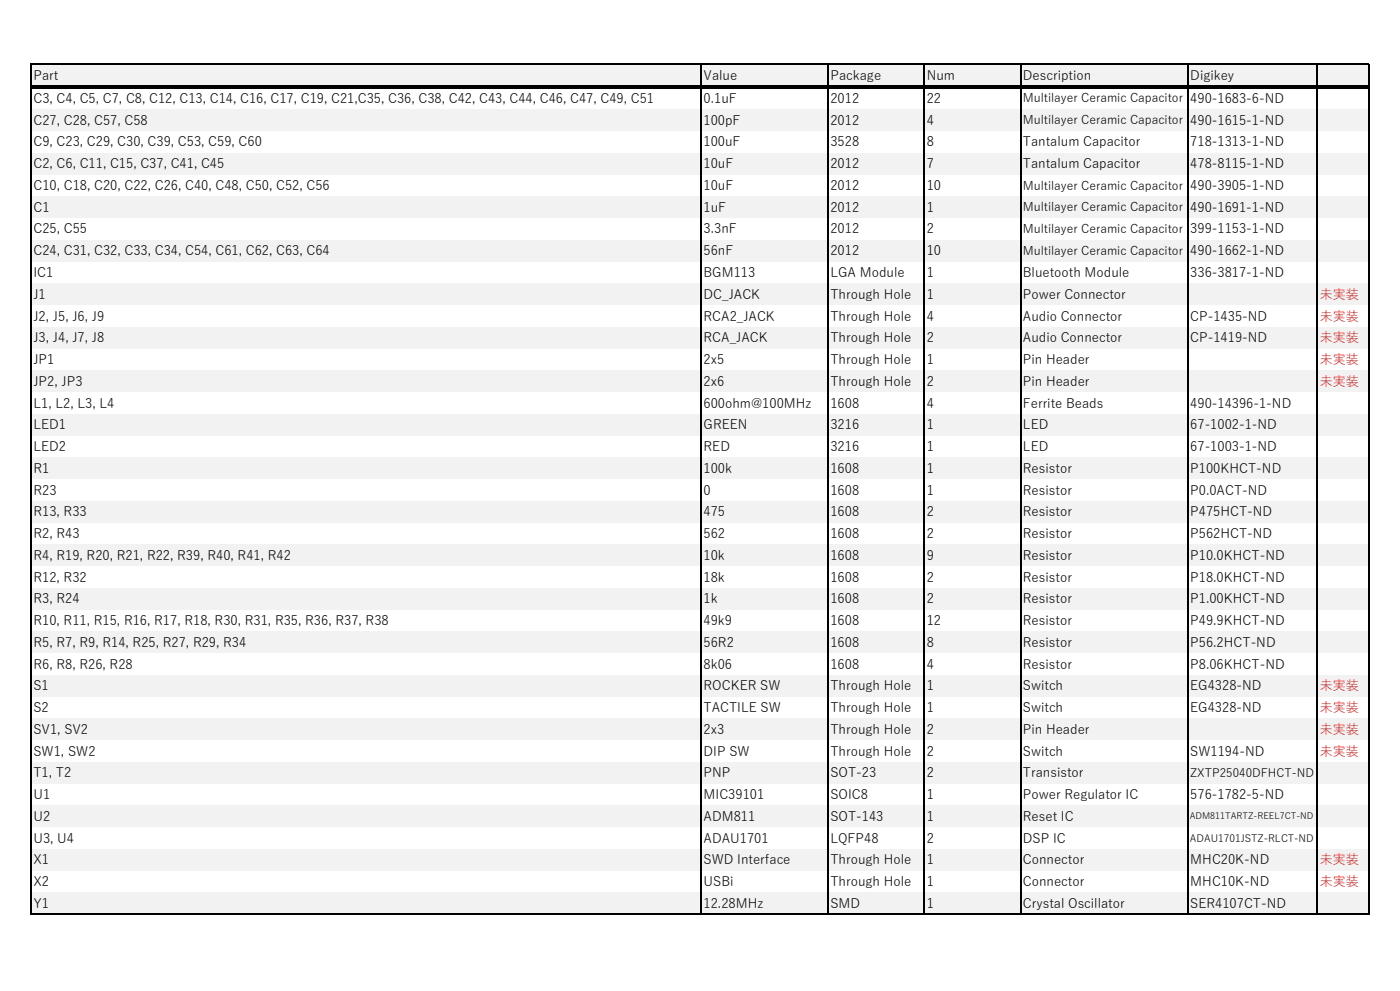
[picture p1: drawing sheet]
<svg xmlns="http://www.w3.org/2000/svg" width="420mm" height="297mm" viewBox="0 0 420 297" stroke-linecap="round" stroke-linejoin="round" font-family="sans-serif">
<defs><g id="words">
<g font-size="3.9">
<text x="10" y="24">Part</text>
<text x="211.1" y="24">Value</text>
<text x="249.1" y="24">Package</text>
<text x="278" y="24">Num</text>
<text x="306.9" y="24">Description</text>
<text x="357.1" y="24">Digikey</text>
<text x="10" y="30.7">C3, C4, C5, C7, C8, C12, C13, C14, C16, C17, C19, C21,C35, C36, C38, C42, C43, C44, C46, C47, C49, C51</text>
<text x="211.1" y="30.7">0.1uF</text>
<text x="249.1" y="30.7">2012</text>
<text x="278" y="30.7">22</text>
<text x="357.1" y="30.7">490-1683-6-ND</text>
<text x="10" y="37.4">C27, C28, C57, C58</text>
<text x="211.1" y="37.4">100pF</text>
<text x="249.1" y="37.4">2012</text>
<text x="278" y="37.4">4</text>
<text x="357.1" y="37.4">490-1615-1-ND</text>
<text x="10" y="43.9">C9, C23, C29, C30, C39, C53, C59, C60</text>
<text x="211.1" y="43.9">100uF</text>
<text x="249.1" y="43.9">3528</text>
<text x="278" y="43.9">8</text>
<text x="306.9" y="43.9">Tantalum Capacitor</text>
<text x="357.1" y="43.9">718-1313-1-ND</text>
<text x="10" y="50.4">C2, C6, C11, C15, C37, C41, C45</text>
<text x="211.1" y="50.4">10uF</text>
<text x="249.1" y="50.4">2012</text>
<text x="278" y="50.4">7</text>
<text x="306.9" y="50.4">Tantalum Capacitor</text>
<text x="357.1" y="50.4">478-8115-1-ND</text>
<text x="10" y="56.9">C10, C18, C20, C22, C26, C40, C48, C50, C52, C56</text>
<text x="211.1" y="56.9">10uF</text>
<text x="249.1" y="56.9">2012</text>
<text x="278" y="56.9">10</text>
<text x="357.1" y="56.9">490-3905-1-ND</text>
<text x="10" y="63.5">C1</text>
<text x="211.1" y="63.5">1uF</text>
<text x="249.1" y="63.5">2012</text>
<text x="278" y="63.5">1</text>
<text x="357.1" y="63.5">490-1691-1-ND</text>
<text x="10" y="70">C25, C55</text>
<text x="211.1" y="70">3.3nF</text>
<text x="249.1" y="70">2012</text>
<text x="278" y="70">2</text>
<text x="357.1" y="70">399-1153-1-ND</text>
<text x="10" y="76.5">C24, C31, C32, C33, C34, C54, C61, C62, C63, C64</text>
<text x="211.1" y="76.5">56nF</text>
<text x="249.1" y="76.5">2012</text>
<text x="278" y="76.5">10</text>
<text x="357.1" y="76.5">490-1662-1-ND</text>
<text x="10" y="83">IC1</text>
<text x="211.1" y="83">BGM113</text>
<text x="249.1" y="83">LGA Module</text>
<text x="278" y="83">1</text>
<text x="306.9" y="83">Bluetooth Module</text>
<text x="357.1" y="83">336-3817-1-ND</text>
<text x="10" y="89.5">J1</text>
<text x="211.1" y="89.5">DC_JACK</text>
<text x="249.1" y="89.5">Through Hole</text>
<text x="278" y="89.5">1</text>
<text x="306.9" y="89.5">Power Connector</text>
<text x="10" y="96.1">J2, J5, J6, J9</text>
<text x="211.1" y="96.1">RCA2_JACK</text>
<text x="249.1" y="96.1">Through Hole</text>
<text x="278" y="96.1">4</text>
<text x="306.9" y="96.1">Audio Connector</text>
<text x="357.1" y="96.1">CP-1435-ND</text>
<text x="10" y="102.6">J3, J4, J7, J8</text>
<text x="211.1" y="102.6">RCA_JACK</text>
<text x="249.1" y="102.6">Through Hole</text>
<text x="278" y="102.6">2</text>
<text x="306.9" y="102.6">Audio Connector</text>
<text x="357.1" y="102.6">CP-1419-ND</text>
<text x="10" y="109.1">JP1</text>
<text x="211.1" y="109.1">2x5</text>
<text x="249.1" y="109.1">Through Hole</text>
<text x="278" y="109.1">1</text>
<text x="306.9" y="109.1">Pin Header</text>
<text x="10" y="115.6">JP2, JP3</text>
<text x="211.1" y="115.6">2x6</text>
<text x="249.1" y="115.6">Through Hole</text>
<text x="278" y="115.6">2</text>
<text x="306.9" y="115.6">Pin Header</text>
<text x="10" y="122.1">L1, L2, L3, L4</text>
<text x="211.1" y="122.1">600ohm@100MHz</text>
<text x="249.1" y="122.1">1608</text>
<text x="278" y="122.1">4</text>
<text x="306.9" y="122.1">Ferrite Beads</text>
<text x="357.1" y="122.1">490-14396-1-ND</text>
<text x="10" y="128.7">LED1</text>
<text x="211.1" y="128.7">GREEN</text>
<text x="249.1" y="128.7">3216</text>
<text x="278" y="128.7">1</text>
<text x="306.9" y="128.7">LED</text>
<text x="357.1" y="128.7">67-1002-1-ND</text>
<text x="10" y="135.2">LED2</text>
<text x="211.1" y="135.2">RED</text>
<text x="249.1" y="135.2">3216</text>
<text x="278" y="135.2">1</text>
<text x="306.9" y="135.2">LED</text>
<text x="357.1" y="135.2">67-1003-1-ND</text>
<text x="10" y="141.7">R1</text>
<text x="211.1" y="141.7">100k</text>
<text x="249.1" y="141.7">1608</text>
<text x="278" y="141.7">1</text>
<text x="306.9" y="141.7">Resistor</text>
<text x="357.1" y="141.7">P100KHCT-ND</text>
<text x="10" y="148.2">R23</text>
<text x="211.1" y="148.2">0</text>
<text x="249.1" y="148.2">1608</text>
<text x="278" y="148.2">1</text>
<text x="306.9" y="148.2">Resistor</text>
<text x="357.1" y="148.2">P0.0ACT-ND</text>
<text x="10" y="154.7">R13, R33</text>
<text x="211.1" y="154.7">475</text>
<text x="249.1" y="154.7">1608</text>
<text x="278" y="154.7">2</text>
<text x="306.9" y="154.7">Resistor</text>
<text x="357.1" y="154.7">P475HCT-ND</text>
<text x="10" y="161.2">R2, R43</text>
<text x="211.1" y="161.2">562</text>
<text x="249.1" y="161.2">1608</text>
<text x="278" y="161.2">2</text>
<text x="306.9" y="161.2">Resistor</text>
<text x="357.1" y="161.2">P562HCT-ND</text>
<text x="10" y="167.8">R4, R19, R20, R21, R22, R39, R40, R41, R42</text>
<text x="211.1" y="167.8">10k</text>
<text x="249.1" y="167.8">1608</text>
<text x="278" y="167.8">9</text>
<text x="306.9" y="167.8">Resistor</text>
<text x="357.1" y="167.8">P10.0KHCT-ND</text>
<text x="10" y="174.3">R12, R32</text>
<text x="211.1" y="174.3">18k</text>
<text x="249.1" y="174.3">1608</text>
<text x="278" y="174.3">2</text>
<text x="306.9" y="174.3">Resistor</text>
<text x="357.1" y="174.3">P18.0KHCT-ND</text>
<text x="10" y="180.8">R3, R24</text>
<text x="211.1" y="180.8">1k</text>
<text x="249.1" y="180.8">1608</text>
<text x="278" y="180.8">2</text>
<text x="306.9" y="180.8">Resistor</text>
<text x="357.1" y="180.8">P1.00KHCT-ND</text>
<text x="10" y="187.3">R10, R11, R15, R16, R17, R18, R30, R31, R35, R36, R37, R38</text>
<text x="211.1" y="187.3">49k9</text>
<text x="249.1" y="187.3">1608</text>
<text x="278" y="187.3">12</text>
<text x="306.9" y="187.3">Resistor</text>
<text x="357.1" y="187.3">P49.9KHCT-ND</text>
<text x="10" y="193.8">R5, R7, R9, R14, R25, R27, R29, R34</text>
<text x="211.1" y="193.8">56R2</text>
<text x="249.1" y="193.8">1608</text>
<text x="278" y="193.8">8</text>
<text x="306.9" y="193.8">Resistor</text>
<text x="357.1" y="193.8">P56.2HCT-ND</text>
<text x="10" y="200.4">R6, R8, R26, R28</text>
<text x="211.1" y="200.4">8k06</text>
<text x="249.1" y="200.4">1608</text>
<text x="278" y="200.4">4</text>
<text x="306.9" y="200.4">Resistor</text>
<text x="357.1" y="200.4">P8.06KHCT-ND</text>
<text x="10" y="206.9">S1</text>
<text x="211.1" y="206.9">ROCKER SW</text>
<text x="249.1" y="206.9">Through Hole</text>
<text x="278" y="206.9">1</text>
<text x="306.9" y="206.9">Switch</text>
<text x="357.1" y="206.9">EG4328-ND</text>
<text x="10" y="213.4">S2</text>
<text x="211.1" y="213.4">TACTILE SW</text>
<text x="249.1" y="213.4">Through Hole</text>
<text x="278" y="213.4">1</text>
<text x="306.9" y="213.4">Switch</text>
<text x="357.1" y="213.4">EG4328-ND</text>
<text x="10" y="219.9">SV1, SV2</text>
<text x="211.1" y="219.9">2x3</text>
<text x="249.1" y="219.9">Through Hole</text>
<text x="278" y="219.9">2</text>
<text x="306.9" y="219.9">Pin Header</text>
<text x="10" y="226.4">SW1, SW2</text>
<text x="211.1" y="226.4">DIP SW</text>
<text x="249.1" y="226.4">Through Hole</text>
<text x="278" y="226.4">2</text>
<text x="306.9" y="226.4">Switch</text>
<text x="357.1" y="226.4">SW1194-ND</text>
<text x="10" y="233">T1, T2</text>
<text x="211.1" y="233">PNP</text>
<text x="249.1" y="233">SOT-23</text>
<text x="278" y="233">2</text>
<text x="306.9" y="233">Transistor</text>
<text x="10" y="239.5">U1</text>
<text x="211.1" y="239.5">MIC39101</text>
<text x="249.1" y="239.5">SOIC8</text>
<text x="278" y="239.5">1</text>
<text x="306.9" y="239.5">Power Regulator IC</text>
<text x="357.1" y="239.5">576-1782-5-ND</text>
<text x="10" y="246">U2</text>
<text x="211.1" y="246">ADM811</text>
<text x="249.1" y="246">SOT-143</text>
<text x="278" y="246">1</text>
<text x="306.9" y="246">Reset IC</text>
<text x="10" y="252.5">U3, U4</text>
<text x="211.1" y="252.5">ADAU1701</text>
<text x="249.1" y="252.5">LQFP48</text>
<text x="278" y="252.5">2</text>
<text x="306.9" y="252.5">DSP IC</text>
<text x="10" y="259">X1</text>
<text x="211.1" y="259">SWD Interface</text>
<text x="249.1" y="259">Through Hole</text>
<text x="278" y="259">1</text>
<text x="306.9" y="259">Connector</text>
<text x="357.1" y="259">MHC20K-ND</text>
<text x="10" y="265.6">X2</text>
<text x="211.1" y="265.6">USBi</text>
<text x="249.1" y="265.6">Through Hole</text>
<text x="278" y="265.6">1</text>
<text x="306.9" y="265.6">Connector</text>
<text x="357.1" y="265.6">MHC10K-ND</text>
<text x="10" y="272.1">Y1</text>
<text x="211.1" y="272.1">12.28MHz</text>
<text x="249.1" y="272.1">SMD</text>
<text x="278" y="272.1">1</text>
<text x="306.9" y="272.1">Crystal Oscillator</text>
<text x="357.1" y="272.1">SER4107CT-ND</text>
</g>
<g font-size="3.9" fill="#f00">
<text x="395.9" y="89.5">未実装</text>
<text x="395.9" y="96.1">未実装</text>
<text x="395.9" y="102.6">未実装</text>
<text x="395.9" y="109.1">未実装</text>
<text x="395.9" y="115.6">未実装</text>
<text x="395.9" y="206.9">未実装</text>
<text x="395.9" y="213.4">未実装</text>
<text x="395.9" y="219.9">未実装</text>
<text x="395.9" y="226.4">未実装</text>
<text x="395.9" y="259">未実装</text>
<text x="395.9" y="265.6">未実装</text>
</g>
<g font-size="3.6">
<text x="306.8" y="30.6">Multilayer Ceramic Capacitor</text>
<text x="306.8" y="37.3">Multilayer Ceramic Capacitor</text>
<text x="306.8" y="56.8">Multilayer Ceramic Capacitor</text>
<text x="306.8" y="63.3">Multilayer Ceramic Capacitor</text>
<text x="306.8" y="69.8">Multilayer Ceramic Capacitor</text>
<text x="306.8" y="76.4">Multilayer Ceramic Capacitor</text>
</g>
<text font-size="3.5" x="357" y="232.8">ZXTP25040DFHCT-ND</text>
<text font-size="3" x="357" y="252.2">ADAU1701JSTZ-RLCT-ND</text>
<text font-size="2.7" x="356.9" y="245.6">ADM811TARTZ-REEL7CT-ND</text>
</g></defs>
<g fill="#f2f2f2">
<path d="M9.5 19.4h401.1v6.6h-401.1z"/>
<path d="M9.5 32.8h401.1v6.5h-401.1z"/>
<path d="M9.5 45.8h401.1v6.6h-401.1z"/>
<path d="M9.5 58.8h401.1v6.6h-401.1z"/>
<path d="M9.5 71.9h401.1v6.5h-401.1z"/>
<path d="M9.5 84.9h401.1v6.6h-401.1z"/>
<path d="M9.5 98h401.1v6.5h-401.1z"/>
<path d="M9.5 111h401.1v6.6h-401.1z"/>
<path d="M9.5 124h401.1v6.6h-401.1z"/>
<path d="M9.5 137.1h401.1v6.5h-401.1z"/>
<path d="M9.5 150.1h401.1v6.6h-401.1z"/>
<path d="M9.5 163.2h401.1v6.5h-401.1z"/>
<path d="M9.5 176.2h401.1v6.6h-401.1z"/>
<path d="M9.5 189.2h401.1v6.6h-401.1z"/>
<path d="M9.5 202.3h401.1v6.5h-401.1z"/>
<path d="M9.5 215.3h401.1v6.6h-401.1z"/>
<path d="M9.5 228.3h401.1v6.6h-401.1z"/>
<path d="M9.5 241.4h401.1v6.5h-401.1z"/>
<path d="M9.5 254.4h401.1v6.6h-401.1z"/>
<path d="M9.5 267.5h401.1v6.5h-401.1z"/>
</g>
<g fill="none" stroke="#000" stroke-width=".34">
<path d="M9.3 19.1v255.1M9.5 19.2h401.3M210.4 19.4v6.1M248.4 19.4v6.1M277.3 19.4v6.1M306.2 19.4v6.1M356.4 19.4v6.1M395.2 19.4v6.1M410.6 19.4v254.8M9.5 25.7h400.9M9.5 26.3h400.9M210.4 26.5v247.7"/>
<path d="M248.4 26.5v247.7M277.3 26.5v247.7M306.2 26.5v247.7M356.4 26.5v247.7M395.2 26.5v247.7M9.5 274h401.3"/>
</g>
<use href="#words"/>
</svg>
